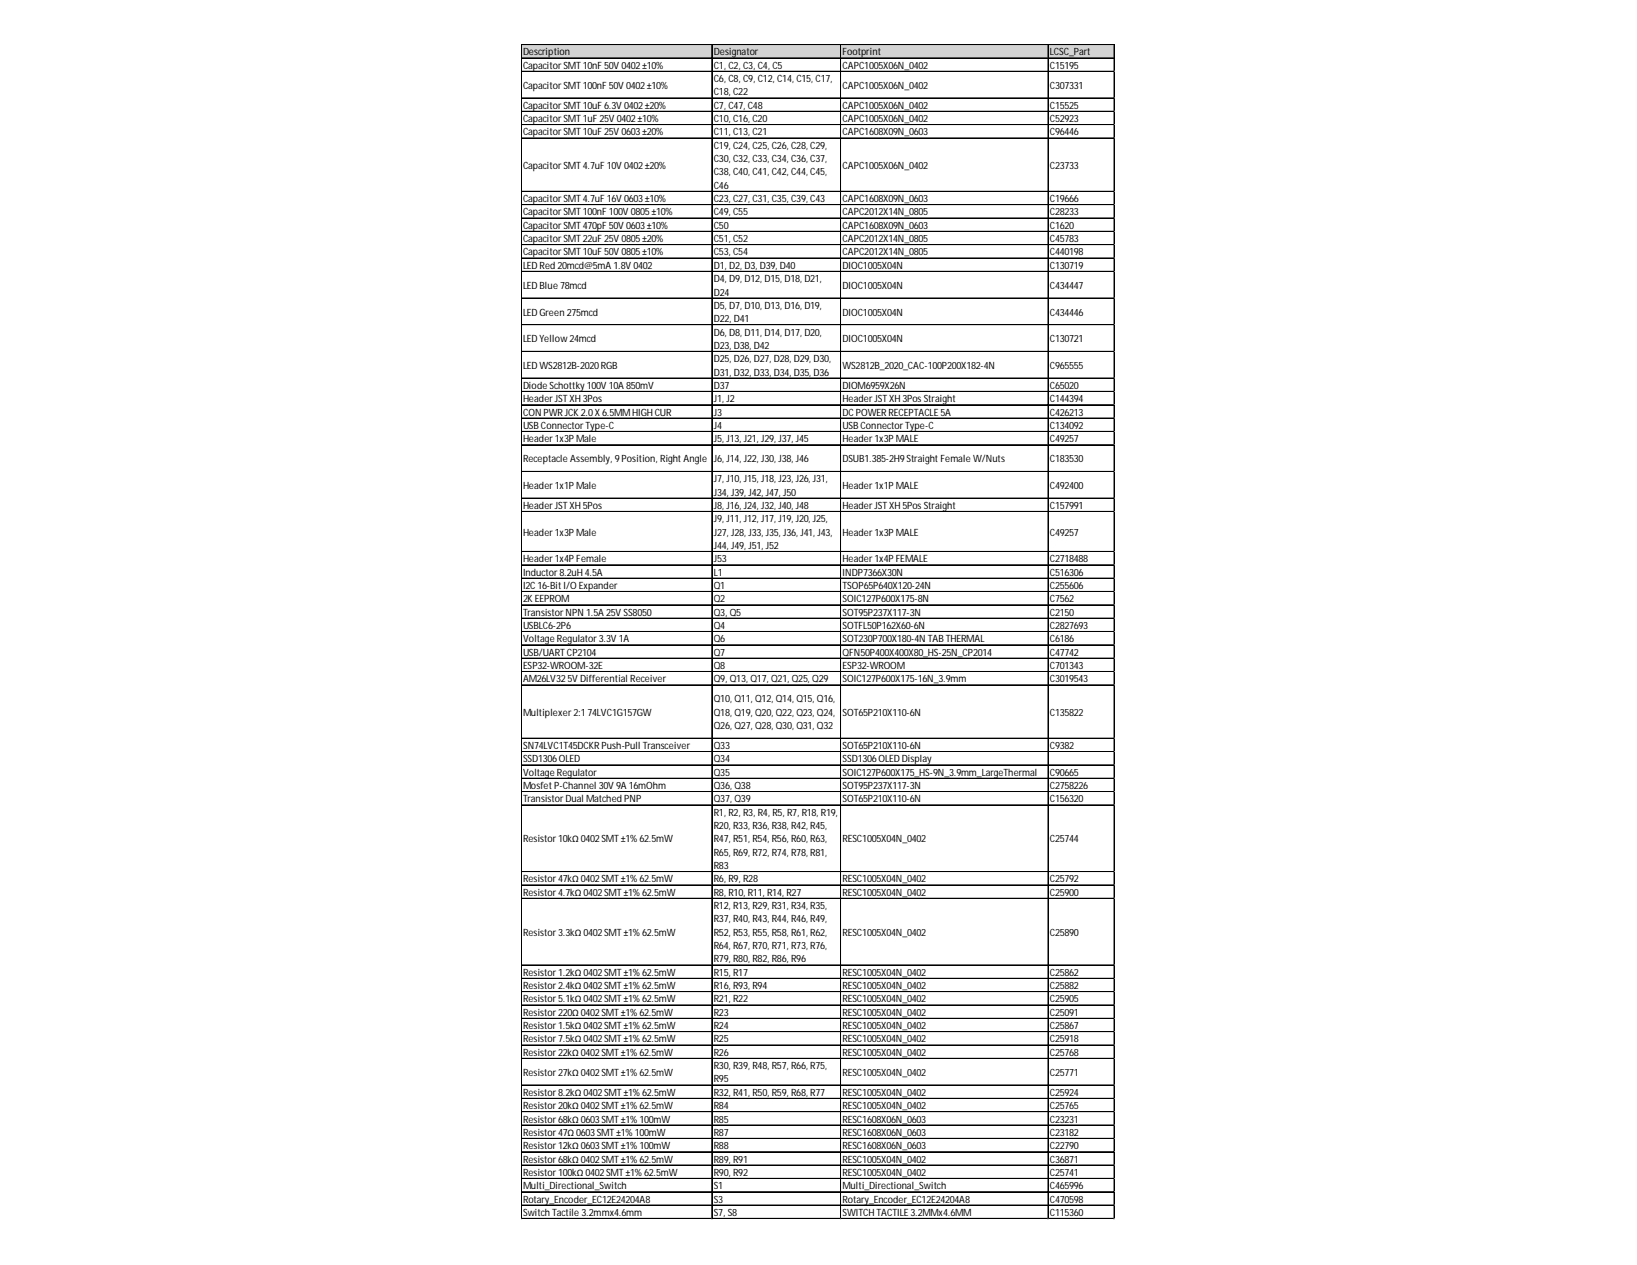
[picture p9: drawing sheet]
<svg xmlns="http://www.w3.org/2000/svg" width="279mm" height="216mm" viewBox="0 0 279 216" stroke-linecap="round" stroke-linejoin="round" font-family="sans-serif">
<defs><g id="words">
<g font-size="1.7">
<text x="89.3" y="9.5">Description</text>
<text x="89.3" y="11.7">Capacitor SMT 10nF 50V 0402±10%</text>
<text x="121.8" y="9.5">Designator</text>
<text x="121.8" y="11.7">C1, C2, C3, C4, C5</text>
<text x="143.8" y="9.5">Footprint</text>
<text x="143.8" y="11.7">CAPC1005X06N_0402</text>
<text x="179.2" y="9.5">LCSC_Part</text>
<text x="179.2" y="11.7">C15195</text>
<text x="89.3" y="15.1">Capacitor SMT 100nF 50V 0402±10%</text>
<text x="121.8" y="14">C6, C8, C9, C12, C14, C15, C17,</text>
<text x="121.8" y="16.3">C18, C22</text>
<text x="143.8" y="15.1">CAPC1005X06N_0402</text>
<text x="179.2" y="15.1">C307331</text>
<text x="89.3" y="18.6">Capacitor SMT 10uF 6.3V 0402±20%</text>
<text x="89.3" y="20.8">Capacitor SMT 1uF 25V 0402±10%</text>
<text x="89.3" y="23.1">Capacitor SMT 10uF 25V 0603±20%</text>
<text x="121.8" y="18.6">C7, C47, C48</text>
<text x="121.8" y="20.8">C10, C16, C20</text>
<text x="121.8" y="23.1">C11, C13, C21</text>
<text x="143.8" y="18.6">CAPC1005X06N_0402</text>
<text x="143.8" y="20.8">CAPC1005X06N_0402</text>
<text x="143.8" y="23.1">CAPC1608X09N_0603</text>
<text x="179.2" y="18.6">C15525</text>
<text x="179.2" y="20.8">C52923</text>
<text x="179.2" y="23.1">C96446</text>
<text x="89.3" y="28.8">Capacitor SMT 4.7uF 10V 0402±20%</text>
<text x="121.8" y="25.4">C19, C24, C25, C26, C28, C29,</text>
<text x="121.8" y="27.7">C30, C32, C33, C34, C36, C37,</text>
<text x="121.8" y="29.9">C38, C40, C41, C42, C44, C45,</text>
<text x="143.8" y="28.8">CAPC1005X06N_0402</text>
<text x="179.2" y="28.8">C23733</text>
<text x="89.3" y="34.5">Capacitor SMT 4.7uF 16V 0603±10%</text>
<text x="121.8" y="32.2">C46</text>
<text x="121.8" y="34.5">C23, C27, C31, C35, C39, C43</text>
<text x="143.8" y="34.5">CAPC1608X09N_0603</text>
<text x="179.2" y="34.5">C19666</text>
<text x="89.3" y="36.8">Capacitor SMT 100nF 100V 0805±10%</text>
<text x="89.3" y="39.1">Capacitor SMT 470pF 50V 0603±10%</text>
<text x="89.3" y="41.3">Capacitor SMT 22uF 25V 0805±20%</text>
<text x="121.8" y="36.8">C49, C55</text>
<text x="121.8" y="39.1">C50</text>
<text x="121.8" y="41.3">C51, C52</text>
<text x="143.8" y="36.8">CAPC2012X14N_0805</text>
<text x="143.8" y="39.1">CAPC1608X09N_0603</text>
<text x="143.8" y="41.3">CAPC2012X14N_0805</text>
<text x="179.2" y="36.8">C28233</text>
<text x="179.2" y="39.1">C1620</text>
<text x="179.2" y="41.3">C45783</text>
<text x="89.3" y="43.6">Capacitor SMT 10uF 50V 0805±10%</text>
<text x="89.3" y="45.9">LED Red 20mcd@5mA 1.8V 0402</text>
<text x="121.8" y="43.6">C53, C54</text>
<text x="121.8" y="45.9">D1, D2, D3, D39, D40</text>
<text x="143.8" y="43.6">CAPC2012X14N_0805</text>
<text x="143.8" y="45.9">DIOC1005X04N</text>
<text x="179.2" y="43.6">C440198</text>
<text x="179.2" y="45.9">C130719</text>
<text x="89.3" y="49.3">LED Blue 78mcd</text>
<text x="89.3" y="53.8">LED Green 275mcd</text>
<text x="121.8" y="48.2">D4, D9, D12, D15, D18, D21,</text>
<text x="121.8" y="50.4">D24</text>
<text x="121.8" y="52.7">D5, D7, D10, D13, D16, D19,</text>
<text x="143.8" y="49.3">DIOC1005X04N</text>
<text x="143.8" y="53.8">DIOC1005X04N</text>
<text x="179.2" y="49.3">C434447</text>
<text x="179.2" y="53.8">C434446</text>
<text x="89.3" y="58.4">LED Yellow 24mcd</text>
<text x="121.8" y="55">D22, D41</text>
<text x="121.8" y="57.3">D6, D8, D11, D14, D17, D20,</text>
<text x="121.8" y="59.5">D23, D38, D42</text>
<text x="143.8" y="58.4">DIOC1005X04N</text>
<text x="179.2" y="58.4">C130721</text>
<text x="89.3" y="63">LED WS2812B-2020RGB</text>
<text x="121.8" y="61.8">D25, D26, D27, D28, D29, D30,</text>
<text x="121.8" y="64.1">D31, D32, D33, D34, D35, D36</text>
<text x="143.8" y="63">WS2812B_2020_CAC-100P200X182-4N</text>
<text x="179.2" y="63">C965555</text>
<text x="89.3" y="66.4">Diode Schottky 100V 10A 850mV</text>
<text x="89.3" y="68.6">Header JST XH 3Pos</text>
<text x="89.3" y="70.9">CON PWR JCK 2.0X 6.5MMHIGH CUR</text>
<text x="121.8" y="66.4">D37</text>
<text x="121.8" y="68.6">J1, J2</text>
<text x="121.8" y="70.9">J3</text>
<text x="143.8" y="66.4">DIOM6959X26N</text>
<text x="143.8" y="68.6">Header JST XH 3Pos Straight</text>
<text x="143.8" y="70.9">DC POWER RECEPTACLE 5A</text>
<text x="179.2" y="66.4">C65020</text>
<text x="179.2" y="68.6">C144394</text>
<text x="179.2" y="70.9">C426213</text>
<text x="89.3" y="73.2">USB Connector Type-C</text>
<text x="89.3" y="75.5">Header 1x3P Male</text>
<text x="121.8" y="73.2">J4</text>
<text x="121.8" y="75.5">J5, J13, J21, J29, J37, J45</text>
<text x="143.8" y="73.2">USB Connector Type-C</text>
<text x="143.8" y="75.5">Header 1x3P MALE</text>
<text x="179.2" y="73.2">C134092</text>
<text x="179.2" y="75.5">C49257</text>
<text x="89.3" y="78.9">Receptacle Assembly, 9Position, Right Angle</text>
<text x="89.3" y="83.4">Header 1x1P Male</text>
<text x="121.8" y="78.9">J6, J14, J22, J30, J38, J46</text>
<text x="121.8" y="82.3">J7, J10, J15, J18, J23, J26, J31,</text>
<text x="143.8" y="78.9">DSUB1.385-2H9Straight Female W/Nuts</text>
<text x="143.8" y="83.4">Header 1x1P MALE</text>
<text x="179.2" y="78.9">C183530</text>
<text x="179.2" y="83.4">C492400</text>
<text x="89.3" y="86.9">Header JST XH 5Pos</text>
<text x="121.8" y="84.6">J34, J39, J42, J47, J50</text>
<text x="121.8" y="86.9">J8, J16, J24, J32, J40, J48</text>
<text x="121.8" y="89.1">J9, J11, J12, J17, J19, J20, J25,</text>
<text x="143.8" y="86.9">Header JST XH 5Pos Straight</text>
<text x="179.2" y="86.9">C157991</text>
<text x="89.3" y="91.4">Header 1x3P Male</text>
<text x="89.3" y="96">Header 1x4P Female</text>
<text x="121.8" y="91.4">J27, J28, J33, J35, J36, J41, J43,</text>
<text x="121.8" y="93.7">J44, J49, J51, J52</text>
<text x="121.8" y="96">J53</text>
<text x="143.8" y="91.4">Header 1x3P MALE</text>
<text x="143.8" y="96">Header 1x4P FEMALE</text>
<text x="179.2" y="91.4">C49257</text>
<text x="179.2" y="96">C2718488</text>
<text x="89.3" y="98.2">Inductor 8.2uH 4.5A</text>
<text x="89.3" y="100.5">I2C 16-Bit I/O Expander</text>
<text x="121.8" y="98.2">L1</text>
<text x="121.8" y="100.5">Q1</text>
<text x="143.8" y="98.2">INDP7366X30N</text>
<text x="143.8" y="100.5">TSOP65P640X120-24N</text>
<text x="179.2" y="98.2">C516306</text>
<text x="179.2" y="100.5">C255606</text>
<text x="89.3" y="102.8">2K EEPROM</text>
<text x="89.3" y="105.1">Transistor NPN 1.5A 25V SS8050</text>
<text x="89.3" y="107.3">USBLC6-2P6</text>
<text x="121.8" y="102.8">Q2</text>
<text x="121.8" y="105.1">Q3, Q5</text>
<text x="121.8" y="107.3">Q4</text>
<text x="143.8" y="102.8">SOIC127P600X175-8N</text>
<text x="143.8" y="105.1">SOT95P237X117-3N</text>
<text x="143.8" y="107.3">SOTFL50P162X60-6N</text>
<text x="179.2" y="102.8">C7562</text>
<text x="179.2" y="105.1">C2150</text>
<text x="179.2" y="107.3">C2827693</text>
<text x="89.3" y="109.6">Voltage Regulator 3.3V 1A</text>
<text x="89.3" y="111.9">USB/UART CP2104</text>
<text x="121.8" y="109.6">Q6</text>
<text x="121.8" y="111.9">Q7</text>
<text x="143.8" y="109.6">SOT230P700X180-4N TAB THERMAL</text>
<text x="143.8" y="111.9">QFN50P400X400X80_HS-25N_CP2014</text>
<text x="179.2" y="109.6">C6186</text>
<text x="179.2" y="111.9">C47742</text>
<text x="89.3" y="114.2">ESP32-WROOM-32E</text>
<text x="89.3" y="116.5">AM26LV325V Differential Receiver</text>
<text x="121.8" y="114.2">Q8</text>
<text x="121.8" y="116.5">Q9, Q13, Q17, Q21, Q25, Q29</text>
<text x="121.8" y="119.9">Q10, Q11, Q12, Q14, Q15, Q16,</text>
<text x="143.8" y="114.2">ESP32-WROOM</text>
<text x="143.8" y="116.5">SOIC127P600X175-16N_3.9mm</text>
<text x="179.2" y="114.2">C701343</text>
<text x="179.2" y="116.5">C3019543</text>
<text x="89.3" y="122.1">Multiplexer 2:1</text>
<text x="100.3" y="122.1">74LVC1G157GW</text>
<text x="121.8" y="122.1">Q18, Q19, Q20, Q22, Q23, Q24,</text>
<text x="121.8" y="124.4">Q26, Q27, Q28, Q30, Q31, Q32</text>
<text x="143.8" y="122.1">SOT65P210X110-6N</text>
<text x="179.2" y="122.1">C135822</text>
<text x="89.3" y="127.8">SN74LVC1T45DCKR Push-Pull Transceiver</text>
<text x="89.3" y="130.1">SSD1306OLED</text>
<text x="121.8" y="127.8">Q33</text>
<text x="121.8" y="130.1">Q34</text>
<text x="143.8" y="127.8">SOT65P210X110-6N</text>
<text x="143.8" y="130.1">SSD1306OLED Display</text>
<text x="179.2" y="127.8">C9382</text>
<text x="89.3" y="132.4">Voltage Regulator</text>
<text x="89.3" y="134.7">Mosfet P-Channel 30V 9A 16mOhm</text>
<text x="89.3" y="136.9">Transistor Dual Matched PNP</text>
<text x="121.8" y="132.4">Q35</text>
<text x="121.8" y="134.7">Q36, Q38</text>
<text x="121.8" y="136.9">Q37, Q39</text>
<text x="143.8" y="132.4">SOIC127P600X175_HS-9N_3.9mm_LargeThermal</text>
<text x="143.8" y="134.7">SOT95P237X117-3N</text>
<text x="143.8" y="136.9">SOT65P210X110-6N</text>
<text x="179.2" y="132.4">C90665</text>
<text x="179.2" y="134.7">C2758226</text>
<text x="179.2" y="136.9">C156320</text>
<text x="89.3" y="143.8">Resistor 10kΩ 0402SMT ±1% 62.5mW</text>
<text x="121.8" y="139.2">R1, R2, R3, R4, R5, R7, R18, R19,</text>
<text x="121.8" y="141.5">R20, R33, R36, R38, R42, R45,</text>
<text x="121.8" y="143.8">R47, R51, R54, R56, R60, R63,</text>
<text x="143.8" y="143.8">RESC1005X04N_0402</text>
<text x="179.2" y="143.8">C25744</text>
<text x="121.8" y="146.1">R65, R69, R72, R74, R78, R81,</text>
<text x="121.8" y="148.3">R83</text>
<text x="89.3" y="150.6">Resistor 47kΩ 0402SMT ±1% 62.5mW</text>
<text x="89.3" y="152.9">Resistor 4.7kΩ 0402SMT ±1% 62.5mW</text>
<text x="121.8" y="150.6">R6, R9, R28</text>
<text x="121.8" y="152.9">R8, R10, R11, R14, R27</text>
<text x="121.8" y="155.2">R12, R13, R29, R31, R34, R35,</text>
<text x="143.8" y="150.6">RESC1005X04N_0402</text>
<text x="143.8" y="152.9">RESC1005X04N_0402</text>
<text x="179.2" y="150.6">C25792</text>
<text x="179.2" y="152.9">C25900</text>
<text x="89.3" y="159.7">Resistor 3.3kΩ 0402SMT ±1% 62.5mW</text>
<text x="121.8" y="157.4">R37, R40, R43, R44, R46, R49,</text>
<text x="121.8" y="159.7">R52, R53, R55, R58, R61, R62,</text>
<text x="121.8" y="162">R64, R67, R70, R71, R73, R76,</text>
<text x="143.8" y="159.7">RESC1005X04N_0402</text>
<text x="179.2" y="159.7">C25890</text>
<text x="89.3" y="166.5">Resistor 1.2kΩ 0402SMT ±1% 62.5mW</text>
<text x="121.8" y="164.3">R79, R80, R82, R86, R96</text>
<text x="121.8" y="166.5">R15, R17</text>
<text x="143.8" y="166.5">RESC1005X04N_0402</text>
<text x="179.2" y="166.5">C25862</text>
<text x="89.3" y="168.8">Resistor 2.4kΩ 0402SMT ±1% 62.5mW</text>
<text x="89.3" y="171.1">Resistor 5.1kΩ 0402SMT ±1% 62.5mW</text>
<text x="89.3" y="173.4">Resistor 220Ω 0402SMT ±1% 62.5mW</text>
<text x="121.8" y="168.8">R16, R93, R94</text>
<text x="121.8" y="171.1">R21, R22</text>
<text x="121.8" y="173.4">R23</text>
<text x="143.8" y="168.8">RESC1005X04N_0402</text>
<text x="143.8" y="171.1">RESC1005X04N_0402</text>
<text x="143.8" y="173.4">RESC1005X04N_0402</text>
<text x="179.2" y="168.8">C25882</text>
<text x="179.2" y="171.1">C25905</text>
<text x="179.2" y="173.4">C25091</text>
<text x="89.3" y="175.6">Resistor 1.5kΩ 0402SMT ±1% 62.5mW</text>
<text x="89.3" y="177.9">Resistor 7.5kΩ 0402SMT ±1% 62.5mW</text>
<text x="121.8" y="175.6">R24</text>
<text x="121.8" y="177.9">R25</text>
<text x="143.8" y="175.6">RESC1005X04N_0402</text>
<text x="143.8" y="177.9">RESC1005X04N_0402</text>
<text x="179.2" y="175.6">C25867</text>
<text x="179.2" y="177.9">C25918</text>
<text x="89.3" y="180.2">Resistor 22kΩ 0402SMT ±1% 62.5mW</text>
<text x="89.3" y="183.6">Resistor 27kΩ 0402SMT ±1% 62.5mW</text>
<text x="121.8" y="180.2">R26</text>
<text x="121.8" y="182.5">R30, R39, R48, R57, R66, R75,</text>
<text x="121.8" y="184.8">R95</text>
<text x="143.8" y="180.2">RESC1005X04N_0402</text>
<text x="143.8" y="183.6">RESC1005X04N_0402</text>
<text x="179.2" y="180.2">C25768</text>
<text x="179.2" y="183.6">C25771</text>
<text x="89.3" y="187">Resistor 8.2kΩ 0402SMT ±1% 62.5mW</text>
<text x="89.3" y="189.3">Resistor 20kΩ 0402SMT ±1% 62.5mW</text>
<text x="89.3" y="191.6">Resistor 68kΩ 0603SMT ±1% 100mW</text>
<text x="121.8" y="187">R32, R41, R50, R59, R68, R77</text>
<text x="121.8" y="189.3">R84</text>
<text x="121.8" y="191.6">R85</text>
<text x="143.8" y="187">RESC1005X04N_0402</text>
<text x="143.8" y="189.3">RESC1005X04N_0402</text>
<text x="143.8" y="191.6">RESC1608X06N_0603</text>
<text x="179.2" y="187">C25924</text>
<text x="179.2" y="189.3">C25765</text>
<text x="179.2" y="191.6">C23231</text>
<text x="89.3" y="193.9">Resistor 47Ω 0603SMT ±1% 100mW</text>
<text x="89.3" y="196.1">Resistor 12kΩ 0603SMT ±1% 100mW</text>
<text x="121.8" y="193.9">R87</text>
<text x="121.8" y="196.1">R88</text>
<text x="143.8" y="193.9">RESC1608X06N_0603</text>
<text x="143.8" y="196.1">RESC1608X06N_0603</text>
<text x="179.2" y="193.9">C23182</text>
<text x="179.2" y="196.1">C22790</text>
<text x="89.3" y="198.4">Resistor 68kΩ 0402SMT ±1% 62.5mW</text>
<text x="89.3" y="200.7">Resistor 100kΩ 0402SMT ±1% 62.5mW</text>
<text x="89.3" y="203">Multi_Directional_Switch</text>
<text x="121.8" y="198.4">R89, R91</text>
<text x="121.8" y="200.7">R90, R92</text>
<text x="121.8" y="203">S1</text>
<text x="143.8" y="198.4">RESC1005X04N_0402</text>
<text x="143.8" y="200.7">RESC1005X04N_0402</text>
<text x="143.8" y="203">Multi_Directional_Switch</text>
<text x="179.2" y="198.4">C36871</text>
<text x="179.2" y="200.7">C25741</text>
<text x="179.2" y="203">C465996</text>
<text x="89.3" y="205.2">Rotary_Encoder_EC12E24204A8</text>
<text x="89.3" y="207.5">Switch Tactile 3.2mmx4.6mm</text>
<text x="121.8" y="205.2">S3</text>
<text x="121.8" y="207.5">S7, S8</text>
<text x="143.8" y="205.2">Rotary_Encoder_EC12E24204A8</text>
<text x="143.8" y="207.5">SWITCH TACTILE 3.2MMx4.6MM</text>
<text x="179.2" y="205.2">C470598</text>
<text x="179.2" y="207.5">C115360</text>
</g>
</g></defs>
<path d="M89 7.7h101.3v2.3h-101.3z" fill="#d3d3d3"/>
<g fill="none" stroke="#000" stroke-width=".17">
<path d="M88.9 7.6v200.5M89 7.6v200.5M89 7.6h101.3M89 7.7h101.3M89 9.9h101.3M89 12.2h101.3M89 16.7h101.3M89 16.8h101.3M89 19h101.3M121.5 7.7v200.4M143.5 7.7v200.4M178.9 7.7v200.4"/>
<path d="M190.1 7.7v200.4M190.2 7.7v200.4M89 21.3h101.3M89 23.5h101.3M89 23.6h101.3M89 32.6h101.3M89 32.7h101.3M89 34.9h101.3M89 35h101.3M89 37.2h101.3M89 37.3h101.3M89 39.5h101.3"/>
<path d="M89 41.8h101.3M89 44h101.3M89 44.1h101.3M89 46.3h101.3M89 46.4h101.3M89 50.9h101.3M89 55.4h101.3M89 55.5h101.3M89 60h101.3M89 64.5h101.3M89 64.6h101.3M89 66.8h101.3"/>
<path d="M89 66.9h101.3M89 69.1h101.3M89 71.3h101.3M89 71.4h101.3M89 73.6h101.3M89 73.7h101.3M89 75.9h101.3M89 76h101.3M89 80.5h101.3M89 85h101.3M89 85.1h101.3M89 87.3h101.3"/>
<path d="M89 94.1h101.3M89 94.2h101.3M89 96.4h101.3M89 98.7h101.3M89 100.9h101.3M89 101h101.3M89 103.2h101.3M89 103.3h101.3M89 105.5h101.3M89 105.6h101.3M89 107.8h101.3M89 110h101.3"/>
<path d="M89 110.1h101.3M89 112.3h101.3M89 112.4h101.3M89 114.6h101.3M89 114.7h101.3M89 116.9h101.3M89 126h101.3M89 128.3h101.3M89 130.5h101.3M89 130.6h101.3M89 132.8h101.3M89 132.9h101.3"/>
<path d="M89 135.1h101.3M89 137.4h101.3M89 148.8h101.3M89 151h101.3M89 151.1h101.3M89 153.3h101.3M89 153.4h101.3M89 164.7h101.3M89 167h101.3M89 169.2h101.3M89 169.3h101.3M89 171.5h101.3"/>
<path d="M89 171.6h101.3M89 173.8h101.3M89 176.1h101.3M89 178.3h101.3M89 178.4h101.3M89 180.6h101.3M89 180.7h101.3M89 185.2h101.3M89 187.5h101.3M89 189.7h101.3M89 189.8h101.3M89 192h101.3"/>
<path d="M89 192.1h101.3M89 194.3h101.3M89 196.6h101.3M89 198.8h101.3M89 198.9h101.3M89 201.1h101.3M89 201.2h101.3M89 203.4h101.3M89 205.7h101.3M89 207.9h101.3M89 208h101.3"/>
</g>
<path d="M88.9 208.1h.1" fill="none" stroke="#e0e0e0" stroke-width=".17"/>
<path d="M88.9 208.1h.1z" fill="#e0e0e0"/>
<path d="M121.5 208.1h.1" fill="none" stroke="#e0e0e0" stroke-width=".17"/>
<path d="M121.5 208.1h.1z" fill="#e0e0e0"/>
<path d="M143.5 208.1h.1" fill="none" stroke="#e0e0e0" stroke-width=".17"/>
<path d="M143.5 208.1h.1z" fill="#e0e0e0"/>
<path d="M178.9 208.1h.1" fill="none" stroke="#e0e0e0" stroke-width=".17"/>
<path d="M178.9 208.1h.1z" fill="#e0e0e0"/>
<path d="M190.1 208.1h.1" fill="none" stroke="#e0e0e0" stroke-width=".17"/>
<path d="M190.1 208.1h.2z" fill="#e0e0e0"/>
<path d="M190.3 12.2h.1" fill="none" stroke="#e0e0e0" stroke-width=".17"/>
<path d="M190.3 12.2v.1z" fill="#e0e0e0"/>
<path d="M190.3 16.7h.1" fill="none" stroke="#e0e0e0" stroke-width=".17"/>
<path d="M190.3 16.7v.1z" fill="#e0e0e0"/>
<path d="M190.3 19h.1" fill="none" stroke="#e0e0e0" stroke-width=".17"/>
<path d="M190.3 19v.1z" fill="#e0e0e0"/>
<path d="M190.3 21.3h.1" fill="none" stroke="#e0e0e0" stroke-width=".17"/>
<path d="M190.3 21.3v.1z" fill="#e0e0e0"/>
<path d="M190.3 23.5h.1" fill="none" stroke="#e0e0e0" stroke-width=".17"/>
<path d="M190.3 23.5v.2z" fill="#e0e0e0"/>
<path d="M190.3 32.6h.1" fill="none" stroke="#e0e0e0" stroke-width=".17"/>
<path d="M190.3 32.6v.2z" fill="#e0e0e0"/>
<path d="M190.3 34.9h.1" fill="none" stroke="#e0e0e0" stroke-width=".17"/>
<path d="M190.3 34.9v.1z" fill="#e0e0e0"/>
<path d="M190.3 37.2h.1" fill="none" stroke="#e0e0e0" stroke-width=".17"/>
<path d="M190.3 37.2v.1z" fill="#e0e0e0"/>
<path d="M190.3 39.5h.1" fill="none" stroke="#e0e0e0" stroke-width=".17"/>
<path d="M190.3 39.5v.1z" fill="#e0e0e0"/>
<path d="M190.3 41.8h.1" fill="none" stroke="#e0e0e0" stroke-width=".17"/>
<path d="M190.3 41.8v.1z" fill="#e0e0e0"/>
<path d="M190.3 44h.1" fill="none" stroke="#e0e0e0" stroke-width=".17"/>
<path d="M190.3 44v.1z" fill="#e0e0e0"/>
<path d="M190.3 46.3h.1" fill="none" stroke="#e0e0e0" stroke-width=".17"/>
<path d="M190.3 46.3v.1z" fill="#e0e0e0"/>
<path d="M190.3 50.9h.1" fill="none" stroke="#e0e0e0" stroke-width=".17"/>
<path d="M190.3 50.9v.1z" fill="#e0e0e0"/>
<path d="M190.3 55.4h.1" fill="none" stroke="#e0e0e0" stroke-width=".17"/>
<path d="M190.3 55.4v.1z" fill="#e0e0e0"/>
<path d="M190.3 60h.1" fill="none" stroke="#e0e0e0" stroke-width=".17"/>
<path d="M190.3 60v.1z" fill="#e0e0e0"/>
<path d="M190.3 64.5h.1" fill="none" stroke="#e0e0e0" stroke-width=".17"/>
<path d="M190.3 64.5v.1z" fill="#e0e0e0"/>
<path d="M190.3 66.8h.1" fill="none" stroke="#e0e0e0" stroke-width=".17"/>
<path d="M190.3 66.8v.1z" fill="#e0e0e0"/>
<path d="M190.3 69.1h.1" fill="none" stroke="#e0e0e0" stroke-width=".17"/>
<path d="M190.3 69.1v.1z" fill="#e0e0e0"/>
<path d="M190.3 71.3h.1" fill="none" stroke="#e0e0e0" stroke-width=".17"/>
<path d="M190.3 71.3v.2z" fill="#e0e0e0"/>
<path d="M190.3 73.6h.1" fill="none" stroke="#e0e0e0" stroke-width=".17"/>
<path d="M190.3 73.6v.1z" fill="#e0e0e0"/>
<path d="M190.3 75.9h.1" fill="none" stroke="#e0e0e0" stroke-width=".17"/>
<path d="M190.3 75.9v.1z" fill="#e0e0e0"/>
<path d="M190.3 80.5h.1" fill="none" stroke="#e0e0e0" stroke-width=".17"/>
<path d="M190.3 80.5v.1z" fill="#e0e0e0"/>
<path d="M190.3 85h.1" fill="none" stroke="#e0e0e0" stroke-width=".17"/>
<path d="M190.3 85v.1z" fill="#e0e0e0"/>
<path d="M190.3 87.3h.1" fill="none" stroke="#e0e0e0" stroke-width=".17"/>
<path d="M190.3 87.3v.1z" fill="#e0e0e0"/>
<path d="M190.3 94.1h.1" fill="none" stroke="#e0e0e0" stroke-width=".17"/>
<path d="M190.3 94.1v.1z" fill="#e0e0e0"/>
<path d="M190.3 96.4h.1" fill="none" stroke="#e0e0e0" stroke-width=".17"/>
<path d="M190.3 96.4v.1z" fill="#e0e0e0"/>
<path d="M190.3 98.7h.1" fill="none" stroke="#e0e0e0" stroke-width=".17"/>
<path d="M190.3 98.7v.1z" fill="#e0e0e0"/>
<path d="M190.3 100.9h.1" fill="none" stroke="#e0e0e0" stroke-width=".17"/>
<path d="M190.3 100.9v.2z" fill="#e0e0e0"/>
<path d="M190.3 103.2h.1" fill="none" stroke="#e0e0e0" stroke-width=".17"/>
<path d="M190.3 103.2v.1z" fill="#e0e0e0"/>
<path d="M190.3 105.5h.1" fill="none" stroke="#e0e0e0" stroke-width=".17"/>
<path d="M190.3 105.5v.1z" fill="#e0e0e0"/>
<path d="M190.3 107.8h.1" fill="none" stroke="#e0e0e0" stroke-width=".17"/>
<path d="M190.3 107.8v.1z" fill="#e0e0e0"/>
<path d="M190.3 110h.1" fill="none" stroke="#e0e0e0" stroke-width=".17"/>
<path d="M190.3 110v.2z" fill="#e0e0e0"/>
<path d="M190.3 112.3h.1" fill="none" stroke="#e0e0e0" stroke-width=".17"/>
<path d="M190.3 112.3v.1z" fill="#e0e0e0"/>
<path d="M190.3 114.6h.1" fill="none" stroke="#e0e0e0" stroke-width=".17"/>
<path d="M190.3 114.6v.1z" fill="#e0e0e0"/>
<path d="M190.3 116.9h.1" fill="none" stroke="#e0e0e0" stroke-width=".17"/>
<path d="M190.3 116.9v.1z" fill="#e0e0e0"/>
<path d="M190.3 126h.1" fill="none" stroke="#e0e0e0" stroke-width=".17"/>
<path d="M190.3 126v.1z" fill="#e0e0e0"/>
<path d="M190.3 128.3h.1" fill="none" stroke="#e0e0e0" stroke-width=".17"/>
<path d="M190.3 128.3v.1z" fill="#e0e0e0"/>
<path d="M190.3 130.5h.1" fill="none" stroke="#e0e0e0" stroke-width=".17"/>
<path d="M190.3 130.5v.2z" fill="#e0e0e0"/>
<path d="M190.3 132.8h.1" fill="none" stroke="#e0e0e0" stroke-width=".17"/>
<path d="M190.3 132.8v.1z" fill="#e0e0e0"/>
<path d="M190.3 135.1h.1" fill="none" stroke="#e0e0e0" stroke-width=".17"/>
<path d="M190.3 135.1v.1z" fill="#e0e0e0"/>
<path d="M190.3 137.4h.1" fill="none" stroke="#e0e0e0" stroke-width=".17"/>
<path d="M190.3 137.4v.1z" fill="#e0e0e0"/>
<path d="M190.3 148.8h.1" fill="none" stroke="#e0e0e0" stroke-width=".17"/>
<path d="M190.3 148.8v.1z" fill="#e0e0e0"/>
<path d="M190.3 151h.1" fill="none" stroke="#e0e0e0" stroke-width=".17"/>
<path d="M190.3 151v.1z" fill="#e0e0e0"/>
<path d="M190.3 153.3h.1" fill="none" stroke="#e0e0e0" stroke-width=".17"/>
<path d="M190.3 153.3v.1z" fill="#e0e0e0"/>
<path d="M190.3 164.7h.1" fill="none" stroke="#e0e0e0" stroke-width=".17"/>
<path d="M190.3 164.7v.1z" fill="#e0e0e0"/>
<path d="M190.3 167h.1" fill="none" stroke="#e0e0e0" stroke-width=".17"/>
<path d="M190.3 167v.1z" fill="#e0e0e0"/>
<path d="M190.3 169.2h.1" fill="none" stroke="#e0e0e0" stroke-width=".17"/>
<path d="M190.3 169.2v.2z" fill="#e0e0e0"/>
<path d="M190.3 171.5h.1" fill="none" stroke="#e0e0e0" stroke-width=".17"/>
<path d="M190.3 171.5v.1z" fill="#e0e0e0"/>
<path d="M190.3 173.8h.1" fill="none" stroke="#e0e0e0" stroke-width=".17"/>
<path d="M190.3 173.8v.1z" fill="#e0e0e0"/>
<path d="M190.3 176.1h.1" fill="none" stroke="#e0e0e0" stroke-width=".17"/>
<path d="M190.3 176.1v.1z" fill="#e0e0e0"/>
<path d="M190.3 178.3h.1" fill="none" stroke="#e0e0e0" stroke-width=".17"/>
<path d="M190.3 178.3v.2z" fill="#e0e0e0"/>
<path d="M190.3 180.6h.1" fill="none" stroke="#e0e0e0" stroke-width=".17"/>
<path d="M190.3 180.6v.1z" fill="#e0e0e0"/>
<path d="M190.3 185.2h.1" fill="none" stroke="#e0e0e0" stroke-width=".17"/>
<path d="M190.3 185.2v.1z" fill="#e0e0e0"/>
<path d="M190.3 187.5h.1" fill="none" stroke="#e0e0e0" stroke-width=".17"/>
<path d="M190.3 187.5v.1z" fill="#e0e0e0"/>
<path d="M190.3 189.7h.1" fill="none" stroke="#e0e0e0" stroke-width=".17"/>
<path d="M190.3 189.7v.1z" fill="#e0e0e0"/>
<path d="M190.3 192h.1" fill="none" stroke="#e0e0e0" stroke-width=".17"/>
<path d="M190.3 192v.1z" fill="#e0e0e0"/>
<path d="M190.3 194.3h.1" fill="none" stroke="#e0e0e0" stroke-width=".17"/>
<path d="M190.3 194.3v.1z" fill="#e0e0e0"/>
<path d="M190.3 196.6h.1" fill="none" stroke="#e0e0e0" stroke-width=".17"/>
<path d="M190.3 196.6v.1z" fill="#e0e0e0"/>
<path d="M190.3 198.8h.1" fill="none" stroke="#e0e0e0" stroke-width=".17"/>
<path d="M190.3 198.8v.1z" fill="#e0e0e0"/>
<path d="M190.3 201.1h.1" fill="none" stroke="#e0e0e0" stroke-width=".17"/>
<path d="M190.3 201.1v.1z" fill="#e0e0e0"/>
<path d="M190.3 203.4h.1" fill="none" stroke="#e0e0e0" stroke-width=".17"/>
<path d="M190.3 203.4v.1z" fill="#e0e0e0"/>
<path d="M190.3 205.7h.1" fill="none" stroke="#e0e0e0" stroke-width=".17"/>
<path d="M190.3 205.7v.1z" fill="#e0e0e0"/>
<path d="M190.3 207.9h.1" fill="none" stroke="#e0e0e0" stroke-width=".17"/>
<path d="M190.3 207.9v.2z" fill="#e0e0e0"/>
<use href="#words"/>
</svg>
